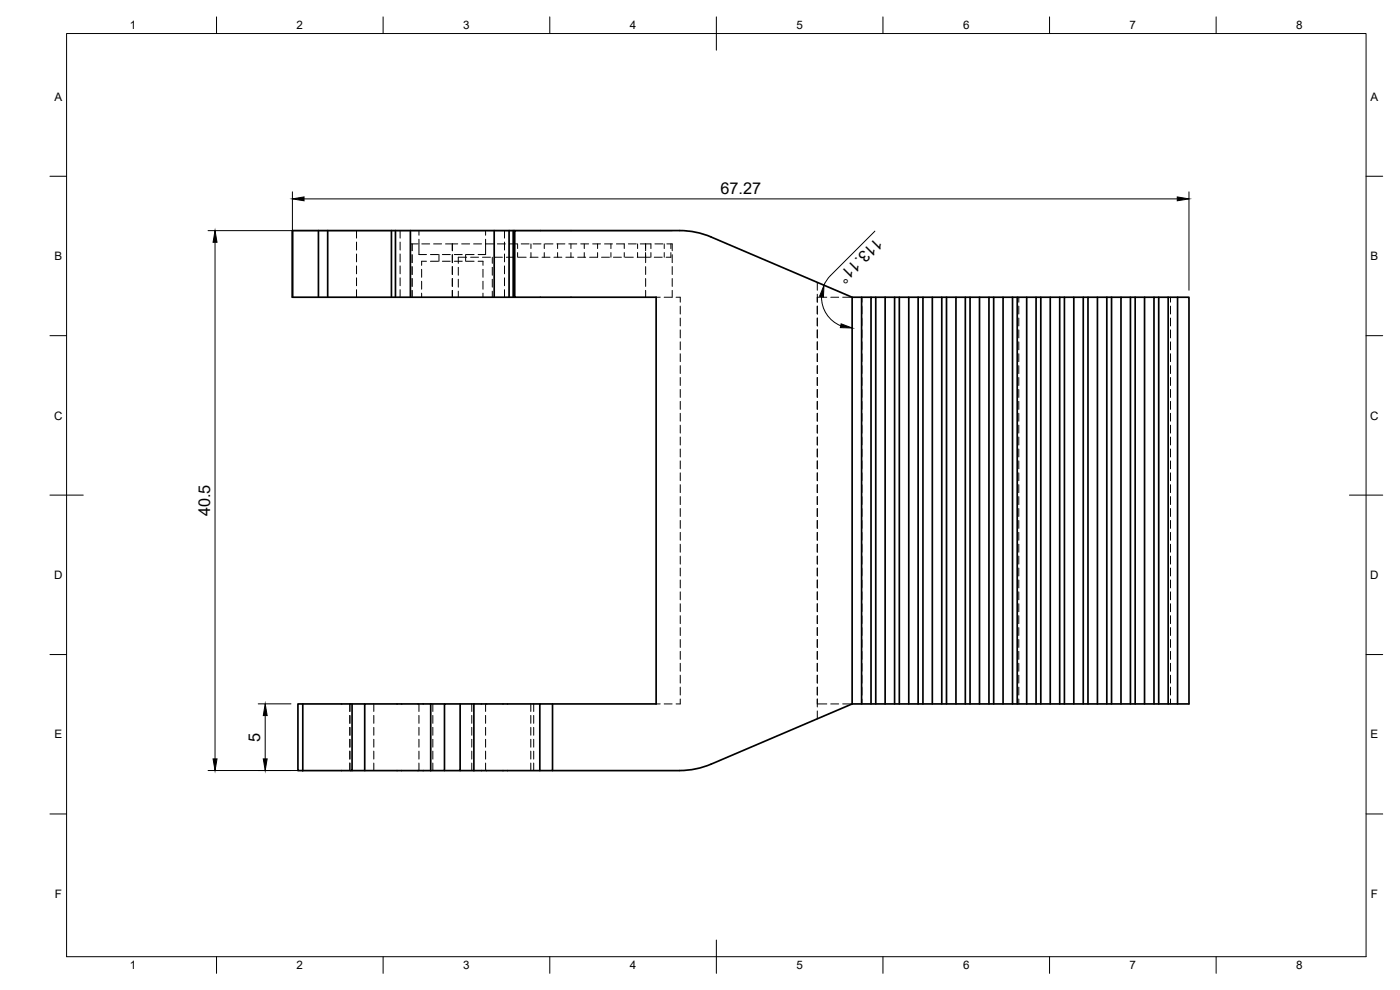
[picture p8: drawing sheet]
<svg xmlns="http://www.w3.org/2000/svg" width="420mm" height="297mm" viewBox="0 0 420 297" stroke-linecap="round" stroke-linejoin="round" font-family="sans-serif">
<defs><g id="words">
<g font-size="4.9">
<text x="216.2" y="58.2">67.27</text>
<text x="263" y="71" transform="rotate(135 263 71)">113.11°</text>
<text x="63.1" y="154.9" transform="rotate(-90 63.1 154.9)">40.5</text>
<text x="78.1" y="222.6" transform="rotate(-90 78.1 222.6)">5</text>
</g>
<g font-size="3.5">
<text x="39" y="8.8">1</text>
<text x="89" y="8.8">2</text>
<text x="139" y="8.8">3</text>
<text x="189" y="8.8">4</text>
<text x="239" y="8.8">5</text>
<text x="289" y="8.8">6</text>
<text x="339" y="8.8">7</text>
<text x="389" y="8.8">8</text>
<text x="16.3" y="30.2">A</text>
<text x="411.3" y="30.2">A</text>
<text x="16.3" y="78">B</text>
<text x="411.3" y="78">B</text>
<text x="16.2" y="125.9">C</text>
<text x="411.2" y="125.9">C</text>
<text x="16.2" y="173.7">D</text>
<text x="411.2" y="173.7">D</text>
<text x="16.3" y="221.6">E</text>
<text x="411.3" y="221.6">E</text>
<text x="16.4" y="269.4">F</text>
<text x="411.4" y="269.4">F</text>
<text x="39" y="290.8">1</text>
<text x="89" y="290.8">2</text>
<text x="139" y="290.8">3</text>
<text x="189" y="290.8">4</text>
<text x="239" y="290.8">5</text>
<text x="289" y="290.8">6</text>
<text x="339" y="290.8">7</text>
<text x="389" y="290.8">8</text>
</g>
</g></defs>
<!-- layer: Visible -->
<g fill="none" stroke="#000" stroke-width=".51">
<path d="M87.8 69.2v20M95.6 69.2v20M98.3 69.2v20M117.5 69.2v20M118.7 69.2v20M123.2 69.2v20M148.3 69.2v20M152.8 69.2v20M154 69.2v20M154.5 69.2h-66.8v20h66.8M213.4 71.1l42.3 18.1M213.4 71.1a24 24 0 0 0-9.4-1.9h-49.5v20h42.4v122h-31.1"/>
<path d="M258.6 89.2h-2.9v122M261.4 89.2h-2.8v122M262.8 89.2h-1.4v122M265.6 89.2h-2.8v122M268.5 89.2h-2.9v122M269.9 89.2h-1.4v122M272.7 89.2h-2.8v122M275.5 89.2h-2.8v122M277 89.2h-1.5v122M279.8 89.2h-2.8v122M282.6 89.2h-2.8v122M284.1 89.2h-1.5v122"/>
<path d="M286.9 89.2h-2.8v122M289.7 89.2h-2.8v122M291.1 89.2h-1.4v122M294 89.2h-2.9v122M296.8 89.2h-2.8v122M298.2 89.2h-1.4v122M301 89.2h-2.8v122M303.9 89.2h-2.9v122M305.3 89.2h-1.4v122M308.1 89.2h-2.8v122M310.9 89.2h-2.8v122M312.4 89.2h-1.5v122"/>
<path d="M315.2 89.2h-2.8v122M318 89.2h-2.8v122M319.4 89.2h-1.4v122M322.3 89.2h-2.9v122M325.1 89.2h-2.8v122M326.5 89.2h-1.4v122M329.4 89.2h-2.9v122M332.2 89.2h-2.8v122M333.6 89.2h-1.4v122M336.4 89.2h-2.8v122M339.3 89.2h-2.9v122M340.7 89.2h-1.4v122"/>
<path d="M343.5 89.2h-2.8v122M346.3 89.2h-2.8v122M347.7 89.2h-1.4v122M350.6 89.2h-2.9v122M353.4 89.2h-2.8v122M89.4 211.2h1.5v20h-1.5zM90.9 211.2h14.8M109.5 211.2h-3.8v20h-14.8M129.3 211.2h-19.8v20h-3.8M129.3 211.2h4.1M129.3 211.2v20M138.1 211.2h-4.7v20h-4.1"/>
<path d="M142.2 211.2h-4.1v20h-4.7M142.2 211.2h19.8M142.2 211.2v20M165.8 211.2h-3.8v20h-19.8M165.8 211.2v20h-3.8M255.7 211.2h101.1v-122h-3.4v122M255.7 211.2l-42.3 18.1M109.5 231.2h19.8M138.1 231.2h4.1M165.8 231.2h38.2M213.4 229.3a24 24 0 0 1-9.4 1.9"/>
</g>
<!-- layer: Hidden -->
<g fill="none" stroke="#000" stroke-width=".3">
<path d="M107 69.2v2.2M107 72.6v2.4M107 76.2v2.4M107 79.8v2.4M120.1 69.2v2.2M120.1 72.6v2.4M120.1 76.2v2.4M120.1 79.8v2.4M123.3 76.4v2.4M123.3 80v2.4M123.7 73.2v2M123.7 76.4v2.4"/>
<path d="M123.7 80v2.4M125.4 73.2h-2.1v2M125.7 71.8v4.6h2.3M125.7 69.2v1.4M126.6 73.2h2.3M128 78.4h-1.5v1.2M129.2 78.4h2.4M129.2 76.4h2.4M130.1 73.2h2.4M131.7 76.4v2M132.8 78.4h2.3M132.8 76.4h2.3"/>
<path d="M133.7 73.2h2.1M135.7 73.2v2M135.7 76.4v2.4M135.7 80v2.4M135.8 73.2h1.6M136.3 78.4h2.4M136.3 76.4h2.4M138.6 73.2h2.3M139.7 76.4v2M139.9 78.4h2.4M139.9 76.4h2.4M140 77.2h-2.5v1.8"/>
<path d="M141.2 77.2h2.4M142.1 73.2h2.4M143.5 78.4h1.4v1.2M144.8 77.2h2.4M145.7 73.2h2.4M145.7 71.8v4.6h-2.2M145.7 69.2v1.4M147.7 77.2v1.8M148.4 77.2h2.4M149.3 73.2h2.4M151.4 69.2v2.2M151.4 72.6v2.4"/>
<path d="M151.4 76.2v2.4M151.4 79.8v2.4M152 77.2h2.3M152.8 73.2h2.4M155.3 73.2v1.4M155.3 75.8v1.4M155.5 77.2h2.4M156.4 73.2h2.4M159.1 77.2h2.4M159.3 73.2v1.4M159.3 75.8v1.4M160 73.2h2.4"/>
<path d="M162.7 77.2h2.4M163.3 73.2v1.4M163.3 75.8v1.4M163.6 73.2h2.3M166.2 77.2h2.4M167.1 73.2h2.4M167.3 73.2v1.4M167.3 75.8v1.4M169.8 77.2h2.4M170.7 73.2h2.4M171.3 73.2v1.4M171.3 75.8v1.4"/>
<path d="M173.4 77.2h2.4M174.3 73.2h2.4M175.3 73.2v1.4M175.3 75.8v1.4M177.9 73.2h2.3M179.3 75.8v1.4h-2.3M179.3 73.2v1.4M180.5 77.2h2.4M181.4 73.2h2.4M183.3 73.2v1.4M183.3 75.8v1.4M184.1 77.2h2.4"/>
<path d="M185 73.2h2.4M187.3 73.2v1.4M187.3 75.8v1.4M187.7 77.2h2.4M188.6 73.2h2.3M191.2 77.2h4M191.3 73.2v1.4M191.3 75.8v1.4M192.2 73.2h1.6M193.7 73.2l.1 2M193.7 75.8l.1 3M193.8 73.2h1.6l-.1 1.4"/>
<path d="M193.8 80v2.4M195.3 75.8v1.4M196.3 77.2h2.4M196.6 73.2h2.3M199.3 73.2v1.4M199.3 75.8v1.4M200.1 73.2h1.6v2M201.3 75.8v1.4h-1.4M201.3 73.2v1.4M201.7 76.4v2.4M201.7 80v2.4M107 83.4v2.3"/>
<path d="M107 86.9v2.3M120.1 83.4v2.3M120.1 86.9v2.3M123.3 83.6v2.3M123.3 87.1v2.1M123.7 83.6v2.3M123.7 87.1v2.1M126.5 80.8v2.4M126.5 84.4v2.4M126.5 88v1.2M135.7 83.6v2.3M135.7 87.1v2.1"/>
<path d="M137.5 80.2v2.4M137.5 83.8v2.4M137.5 87.4v1.8M144.9 80.8v2.4M144.9 84.4v2.4M144.9 88v1.2M147.7 80.2v2.4M147.7 83.8v2.4M147.7 87.4v1.8M151.4 83.4v2.3M151.4 86.9v2.3M193.8 83.6v2.3"/>
<path d="M193.8 87.1v2.1M196.9 89.2h1.2M201.7 87.1v2.1h-2.4M201.7 83.6v2.3M202.9 89.2h1.3v1.5M204.2 91.8v2.4M204.2 95.4v2.4M204.2 99v2.4M245.3 89.2h2.8M245.3 84.7v2.4M245.3 88.3v2.4M245.3 91.8v2.4"/>
<path d="M245.3 95.4v2.4M245.3 99v2.4M249.3 89.2h2.4M252.9 89.2h2.8M258.7 89.2v1.5M258.7 91.8v2.4M258.7 95.4v2.4M258.7 99v2.4M305.8 89.2v1.5M305.8 91.8v2.4M305.8 95.4v2.4M305.8 99v2.4"/>
<path d="M351.3 89.2v1.5M351.3 91.8v2.4M351.3 95.4v2.4M351.3 99v2.4M204.2 102.6v2.4M204.2 106.1v2.4M204.2 109.7v2.4M204.2 113.3v2.4M204.2 116.8v2.4M245.3 102.6v2.4M245.3 106.1v2.4M245.3 109.7v2.4"/>
<path d="M245.3 113.3v2.4M245.3 116.8v2.4M258.7 102.6v2.4M258.7 106.1v2.4M258.7 109.7v2.4M258.7 113.3v2.4M258.7 116.8v2.4M305.8 102.6v2.4M305.8 106.1v2.4M305.8 109.7v2.4M305.8 113.3v2.4M305.8 116.8v2.4"/>
<path d="M351.3 102.6v2.4M351.3 106.1v2.4M351.3 109.7v2.4M351.3 113.3v2.4M351.3 116.8v2.4M204.2 120.4v2.4M204.2 124v2.4M204.2 127.6v2.3M204.2 131.1v2.4M204.2 134.7v2.4M204.2 138.3v2.4M245.3 120.4v2.4"/>
<path d="M245.3 124v2.4M245.3 127.6v2.3M245.3 131.1v2.4M245.3 134.7v2.4M245.3 138.3v2.4M258.7 120.4v2.4M258.7 124v2.4M258.7 127.6v2.3M258.7 131.1v2.4M258.7 134.7v2.4M258.7 138.3v2.4M305.8 120.4v2.4"/>
<path d="M305.8 124v2.4M305.8 127.6v2.3M305.8 131.1v2.4M305.8 134.7v2.4M305.8 138.3v2.4M351.3 120.4v2.4M351.3 124v2.4M351.3 127.6v2.3M351.3 131.1v2.4M351.3 134.7v2.4M351.3 138.3v2.4M204.2 141.9v2.3"/>
<path d="M204.2 145.4v2.4M204.2 149v2.4M204.2 152.6v2.4M204.2 156.2v2.3M204.2 159.7v2.4M245.3 141.9v2.3M245.3 145.4v2.4M245.3 149v2.4M245.3 152.6v2.4M245.3 156.2v2.3M245.3 159.7v2.4M258.7 141.9v2.3"/>
<path d="M258.7 145.4v2.4M258.7 149v2.4M258.7 152.6v2.4M258.7 156.2v2.3M258.7 159.7v2.4M305.8 141.9v2.3M305.8 145.4v2.4M305.8 149v2.4M305.8 152.6v2.4M305.8 156.2v2.3M305.8 159.7v2.4M351.3 141.9v2.3"/>
<path d="M351.3 145.4v2.4M351.3 149v2.4M351.3 152.6v2.4M351.3 156.2v2.3M351.3 159.7v2.4M204.2 163.3v2.4M204.2 166.9v2.4M204.2 170.4v2.4M204.2 174v2.4M204.2 177.6v2.4M245.3 163.3v2.4M245.3 166.9v2.4"/>
<path d="M245.3 170.4v2.4M245.3 174v2.4M245.3 177.6v2.4M258.7 163.3v2.4M258.7 166.9v2.4M258.7 170.4v2.4M258.7 174v2.4M258.7 177.6v2.4M305.8 163.3v2.4M305.8 166.9v2.4M305.8 170.4v2.4M305.8 174v2.4"/>
<path d="M305.8 177.6v2.4M351.3 163.3v2.4M351.3 166.9v2.4M351.3 170.4v2.4M351.3 174v2.4M351.3 177.6v2.4M204.2 181.2v2.3M204.2 184.7v2.4M204.2 188.3v2.4M204.2 191.9v2.4M204.2 195.4v2.4M204.2 199v2.4"/>
<path d="M245.3 181.2v2.3M245.3 184.7v2.4M245.3 188.3v2.4M245.3 191.9v2.4M245.3 195.4v2.4M245.3 199v2.4M258.7 181.2v2.3M258.7 184.7v2.4M258.7 188.3v2.4M258.7 191.9v2.4M258.7 195.4v2.4M258.7 199v2.4"/>
<path d="M305.8 181.2v2.3M305.8 184.7v2.4M305.8 188.3v2.4M305.8 191.9v2.4M305.8 195.4v2.4M305.8 199v2.4M351.3 181.2v2.3M351.3 184.7v2.4M351.3 188.3v2.4M351.3 191.9v2.4M351.3 195.4v2.4M351.3 199v2.4"/>
<path d="M105 211.2v2.3M105 214.7v2.3M105 218.2v2.4M112.2 211.2v2.3M112.2 214.7v2.3M112.2 218.2v2.4M125.7 211.2v2.3M125.7 214.7v2.3M125.7 218.2v2.4M129.9 211.2v2.3M129.9 214.7v2.3M129.9 218.2v2.4"/>
<path d="M141.6 211.2v2.3M141.6 214.7v2.3M141.6 218.2v2.4M145.7 211.2v2.3M145.7 214.7v2.3M145.7 218.2v2.4M159.3 211.2v2.3M159.3 214.7v2.3M159.3 218.2v2.4M160.2 211.2v2.3M160.2 214.7v2.3M160.2 218.2v2.4"/>
<path d="M196.9 211.2h1.2M199.3 211.2h2.4M204.2 209.7v1.5h-1.3M204.2 202.6v2.4M204.2 206.2v2.3M245.3 211.2h2.8M245.3 202.6v2.4M245.3 206.2v2.3M245.3 209.7v2.4M245.3 213.3v2.4M249.3 211.2h2.4M252.9 211.2h2.8"/>
<path d="M258.7 202.6v2.4M258.7 206.2v2.3M258.7 209.7v1.5M305.8 202.6v2.4M305.8 206.2v2.3M305.8 209.7v1.5M351.3 202.6v2.4M351.3 206.2v2.3M351.3 209.7v1.5M105 221.8v2.4M105 225.4v2.4M105 228.9v2.3"/>
<path d="M112.2 221.8v2.4M112.2 225.4v2.4M112.2 228.9v2.3M125.7 221.8v2.4M125.7 225.4v2.4M125.7 228.9v2.3M129.9 221.8v2.4M129.9 225.4v2.4M129.9 228.9v2.3M141.6 221.8v2.4M141.6 225.4v2.4M141.6 228.9v2.3"/>
<path d="M145.7 221.8v2.4M145.7 225.4v2.4M145.7 228.9v2.3M159.3 221.8v2.4M159.3 225.4v2.4M159.3 228.9v2.3M160.2 221.8v2.4M160.2 225.4v2.4M160.2 228.9v2.3"/>
</g>
<!-- layer: BORDER -->
<g fill="none" stroke="#000" stroke-width=".3">
<path d="M20 10.1h390v276.9h-390zM65 5.1v5M115 5.1v5M165 5.1v5M215 5.1v10M265 5.1v5M315 5.1v5M365 5.1v5M15 52.9h5M410 52.9h5M15 100.7h5M410 100.7h5"/>
<path d="M15 148.6h10M405 148.6h10M15 196.4h5M410 196.4h5M15 244.2h5M410 244.2h5M65 287v5M115 287v5M165 287v5M215 282.1v9.9M265 287v5M315 287v5"/>
<path d="M365 287v5"/>
</g>
<!-- layer: FD_Dimensions -->
<path d="M87.8 57.6v29.5M91.2 59.7h262.1M356.8 57.6v29.5M62.4 69.2h139.5M64.5 72.7v155M262.6 69.3l-13.3 13.4-1.2 1.3-.8 1.6M246.6 89a9.2 9.2 0 0 0 5.7 8.7M77.5 211.2h9.8M79.6 214.7v13M62.4 231.2h139.5" fill="none" stroke="#000" stroke-width=".3"/>
<path d="M87.8 59.7l3.4-.6v1.1zM353.3 59.1l3.5 .6-3.5 .5zM64.5 69.2l.6 3.5h-1.2zM247.3 85.6l-.2 3.5-1.1-.2zM252.4 97.2l3.4 1.2-3.6-.1zM79.6 211.2l.6 3.5h-1.2zM63.9 227.7h1.2l-.6 3.5zM79 227.7h1.2l-.6 3.5z" fill="#000" stroke="#000" stroke-width=".3"/>
<use href="#words"/>
</svg>
